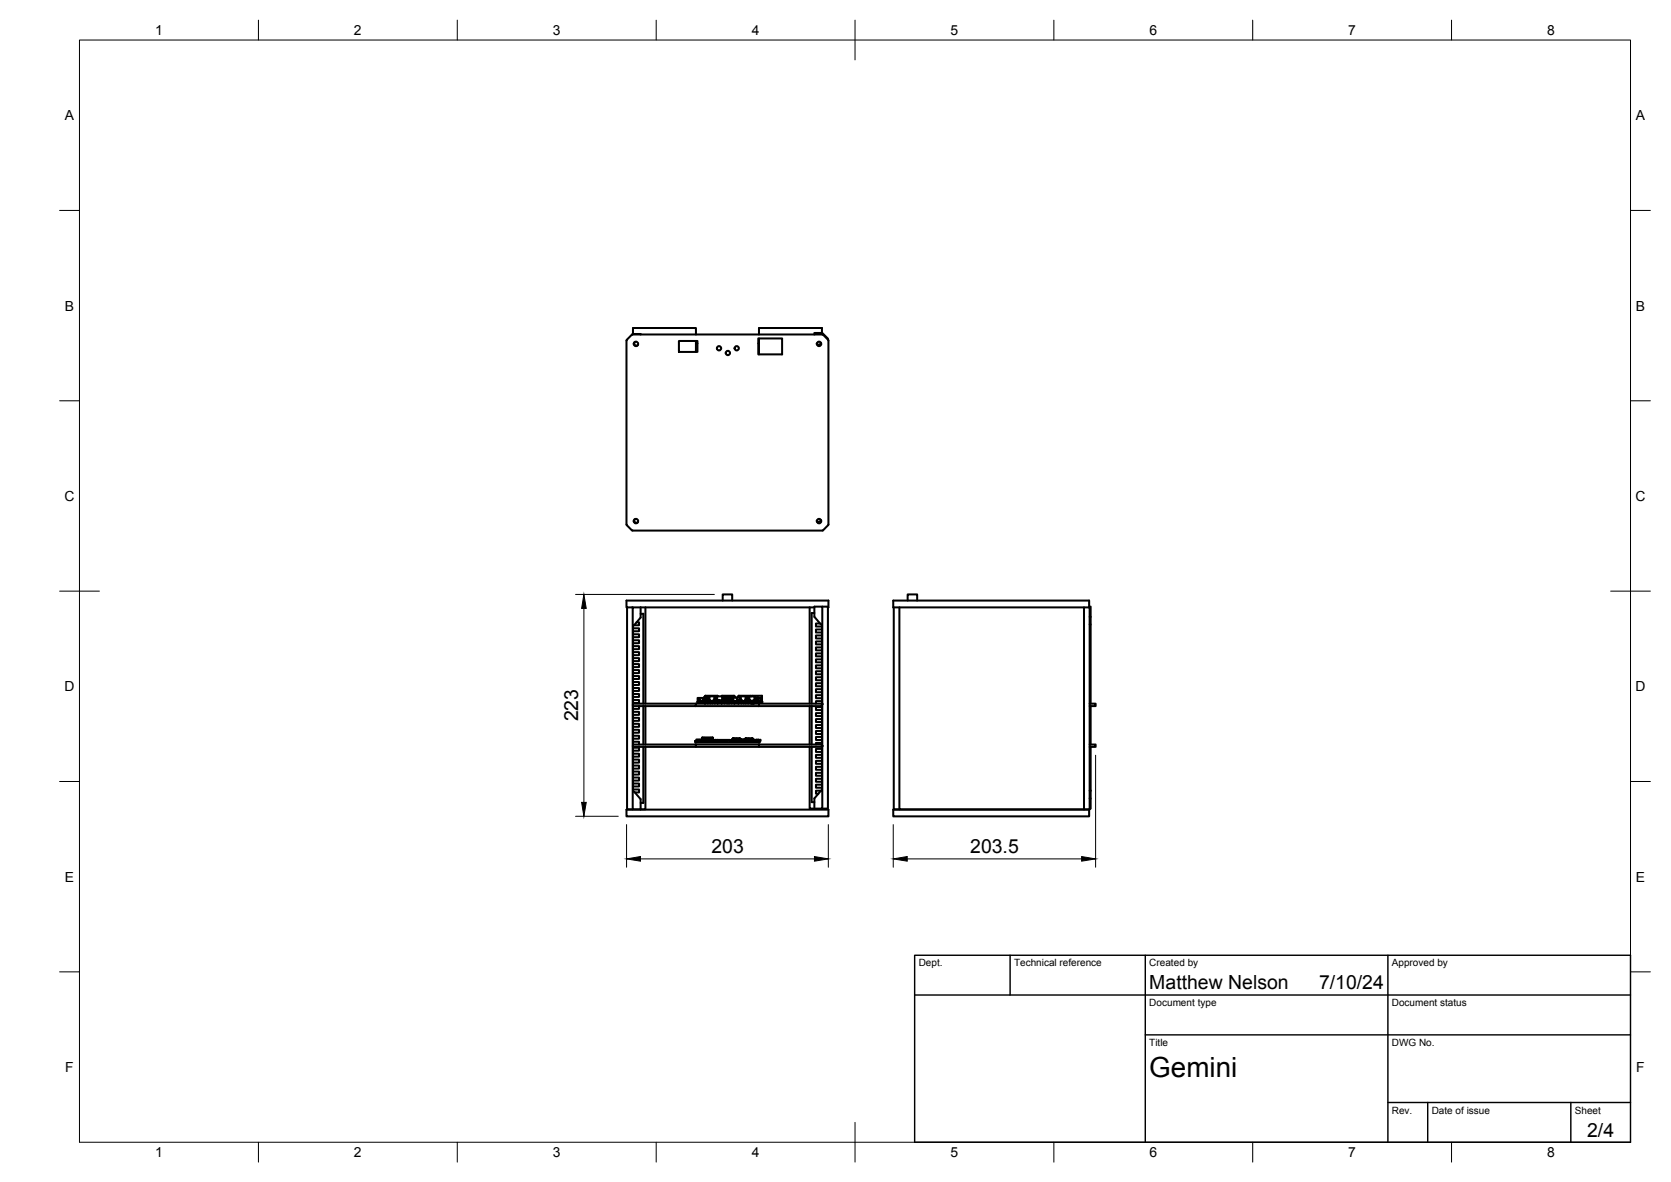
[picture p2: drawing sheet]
<svg xmlns="http://www.w3.org/2000/svg" width="420mm" height="297mm" viewBox="0 0 420 297" stroke-linecap="round" stroke-linejoin="round" font-family="sans-serif">
<defs><g id="words">
<text font-size="7" x="289" y="270.6">Gemini</text>
<g font-size="4.9">
<text x="145.4" y="181.3" transform="rotate(-90 145.4 181.3)">223</text>
<text x="178.9" y="214.4">203</text>
<text x="243.9" y="214.4">203.5</text>
<text x="289" y="248.5">Matthew Nelson</text>
<text x="331.7" y="248.5">7/10/24</text>
<text x="399.1" y="285.7">2/4</text>
</g>
<g font-size="3.5">
<text x="39" y="8.8">1</text>
<text x="89" y="8.8">2</text>
<text x="139" y="8.8">3</text>
<text x="189" y="8.8">4</text>
<text x="239" y="8.8">5</text>
<text x="289" y="8.8">6</text>
<text x="339" y="8.8">7</text>
<text x="389" y="8.8">8</text>
<text x="16.3" y="30.2">A</text>
<text x="411.3" y="30.2">A</text>
<text x="16.3" y="78">B</text>
<text x="411.3" y="78">B</text>
<text x="16.2" y="125.9">C</text>
<text x="411.2" y="125.9">C</text>
<text x="16.2" y="173.7">D</text>
<text x="411.2" y="173.7">D</text>
<text x="16.3" y="221.6">E</text>
<text x="411.3" y="221.6">E</text>
<text x="16.4" y="269.4">F</text>
<text x="411.4" y="269.4">F</text>
<text x="39" y="290.8">1</text>
<text x="89" y="290.8">2</text>
<text x="139" y="290.8">3</text>
<text x="189" y="290.8">4</text>
<text x="239" y="290.8">5</text>
<text x="289" y="290.8">6</text>
<text x="339" y="290.8">7</text>
<text x="389" y="290.8">8</text>
</g>
<g font-size="2.5">
<text x="231" y="242.9">Dept.</text>
<text x="255" y="242.9">Technical reference</text>
<text x="289" y="242.9">Created by</text>
<text x="350" y="242.9">Approved by</text>
<text x="289" y="252.8">Document type</text>
<text x="350" y="252.8">Document status</text>
<text x="289" y="262.9">Title</text>
<text x="350" y="262.9">DWG No.</text>
<text x="350" y="279.9">Rev.</text>
<text x="360" y="279.9">Date of issue</text>
<text x="396" y="279.9">Sheet</text>
</g>
</g></defs>
<!-- layer: Visible -->
<g fill="none" stroke="#000" stroke-width=".51">
<path d="M157.6 85.4v46.6M158.9 84.1l-1.3 1.3M159.2 83.9v-1.5h15.8v1.7M159.6 86a.56 .56 0 0 0 0 .7 .56 .56 0 0 0 .8 .1M161.1 84.1v-.2h-2l-.1 .2M170.7 85.7h4.7v2.7h-4.7zM175 86.3h.4M175 85.7v2.7M190.7 85.1h6v4h-6zM190.7 86.3h.1M190.8 85.1v4M204.8 84.1v-.4h2l1.4 1.4v.3l-1.2-1.3"/>
<path d="M206.4 86.1l-.4 .5-.6-.2M206.7 83.7v-1.3h-15.9v1.7M206.8 84.1h-47.9M206.8 84.1h.2M208.2 85.4v46.6M157.6 132l1.3 1.3M158.9 133.2l47.9 .1M159.6 130.5a.56 .56 0 0 0 0 .7 .56 .56 0 0 0 .8 .1M206.4 130.6l-.4 .5-.6-.2M207 133.2l-.2 .1M208.2 132l-1.2 1.3M157.7 152.6v50.8h1.4"/>
<path d="M159.1 152.6h-1.6v-1.7h50.8v1.7h-.1M159.2 157.9h1.5v.7h-1.5M159.2 159.4h1.5v.7h-1.5M160.1 156.4h.6v.7h-1.3M161.1 154.2h.7v22.6M161.1 152.6v2.6l-1.7 1.9h-.2v19.7M161.1 152.6h-2v50.8h2M161.1 152.6h43.7M162.3 152.6v24.2M181.7 150.9v-1.5h2.4v1.5M203.6 152.6v24.2M204.8 154.1h-.7v22.7"/>
<path d="M204.8 152.4h2v50.8h-2v-2.6l1.6-1.9h.3v-41.8h-.3l-1.6-1.9zM206.2 156.7h-1v.7h1.5M206.7 159.7h-1.5v.8h1.5M206.7 158.2h-1.5v.7h1.5M206.8 152.4h1.4v50.8h-1.4M224.7 152.6v50.8h1.4M226.1 152.6v50.8h46.5M228.2 150.9v-1.5h2.4v1.5M272.6 152.6v50.8h1.4v-50.8h-49.4v-1.7h49.3v1.7M273.9 152.4h.3v2.6h-.2M274.2 155v1.9h-.2M274.2 156.9v19.9"/>
<path d="M159.2 160.9h1.5v.7h-1.5M159.2 162.4h1.5v.7h-1.5M159.2 163.9h1.5v.7h-1.5M159.2 165.4h1.5v.7h-1.5M159.2 166.9h1.5v.7h-1.5M159.2 168.4h1.5v.7h-1.5M159.2 169.9h1.5v.7h-1.5M159.2 171.4h1.5v.7h-1.5M159.2 172.9h1.5v.7h-1.5M159.2 174.4h1.5v.7h-1.5M159.2 175.9h1.5v.7h-1.5M159.2 178.9h1.5v.7h-1.5"/>
<path d="M159.2 177.4v9.7M160.7 177.4v.7h-1.5M161.8 177.4v9.7M162.3 177.4v9.7M175 176.8v.6h-15.8v-.6h31.6M175 177.4h15.8M175.4 176.4h.1M175.4 176.4v.1M175.4 176.4h.4M175.5 176.4v.1M175.6 176.4v.1M175.6 176.4h.1"/>
<path d="M175.7 176.4v.1M175.8 176.4v.1M175.8 176.4h.2M175.8 176.1l.2 .2M175.8 176.3v.1M175.8 176.1h.2M175.9 175.8l-.1 .3M175.9 175.8h.1M175.9 176.4h.1M175.9 176.4h.1l-.1 .1M176 176.4l.1-.1-.1 .2M176 175.8v.5"/>
<path d="M176.1 176.3h.1M176.1 176.4l14.9 .1-.1-.1M176.1 176.5h14.8M176.2 176.4h.1M176.3 176.3h.8l-.7-.1-.1 .2M176.6 176.4h.1M176.7 175.9l1 .1M176.8 175.8v.1M176.8 176.6h.1M176.8 176.6h.2M176.8 176.3l-.5 .1M176.8 176.5v.1"/>
<path d="M177 176.3v.1M177 176.5v.1M177 176.6h-.1M177.1 176.3h.1M177.2 176.5l.1 .2M177.2 175l-.2 .4M177.2 176.7h.1M177.2 176.3h.1M177.2 176.3h.4M177.3 176.3h.1M177.3 176.5v.2M177.3 176.3h.3z"/>
<path d="M177.4 174.8l3.1 .2M177.4 174.8l-.2 .2M177.5 175.4l.2 .2M177.5 175.4h.1M177.6 175.5h.1M177.5 176.2l-.3 .1M177.6 176.2h.1M177.6 175.4h-2.2v1M177.6 175.8v.1zM177.6 175.9h.1M177.6 176.2v.1M177.6 175.4l.1 .6"/>
<path d="M177.6 176.3h.1M177.6 176.3l-.5 .1M177.6 176.3l.1 .1M177.7 175.7l-1 .1M177.7 176v.3M177.7 175.9h.2M177.7 175.5v.1M177.9 176.2v.2l-.2-.1M177.9 175.9v-.7h.2v.7M177.9 176.2v.2M177.9 175.5h.2M177.9 176.1v.1"/>
<path d="M177.9 175.9v.2M177.9 175.8l.2-.1v.4M177.9 175.7v.4M177.9 176.5l.1 .3 .1-.3M178.1 175.7v.1M178.1 176.1l.1 .1M178.3 176.3l.2 .1M178.3 176.2h-.3v.2M178.4 176.3h.3M178.4 175.9h-.3v.2M178.4 175.9h.1M178.4 175.1h-.9v.3"/>
<path d="M178.4 175v.9M178.4 176.1h.1M178.4 175h1.2M178.4 176h.1M178.4 175.9v.1M178.4 175h.1M178.5 176.5l.1 .3 .1-.3M178.7 176.2l.1 .2M178.7 176.2h.1M178.7 176.2v.2M178.8 176.2l-.4-.1v.2M178.8 176.2h.3"/>
<path d="M178.8 176.2h.1M178.9 176.2h.2M179 176.5l.1 .3 .1-.3M179.2 176.2h-.5v.2h.5M179.2 176.2l-.1 .2M179.2 176.2h.1M179.2 176.3h.3M179.2 176.2v.2M179.5 176.1l-.8 .1M179.6 175v.9M179.6 175.9v.1M179.6 175.9l.1 .1"/>
<path d="M179.6 175.1h.6v.8l-.4 .1v-.3h-.2l.1 .3M179.6 175.2h.3l-.1 .7M179.6 175.9h.1M179.6 175.5h.3M179.6 175.8h.1M179.7 176.5v.3l.1-.3M179.7 175.9h-.1M179.7 176h-.2v.4h-.3M179.7 176.4h.4M179.7 176h.4M179.8 175.7v.1M180 176h.3v.4h.3"/>
<path d="M180.3 176h.3M180.3 175.9h.1M180.3 175v.9M180.3 175h1.2l.1 .9M180.3 175.9l.1 .1M180.4 175h-.1M180.4 176.5l.1 .2M180.4 176.7h.1M180.5 175h.1M180.5 176.5v.2M180.6 176h.2v.4M180.8 176.3h.3"/>
<path d="M180.8 176.2h.4M180.9 176.4h.2M180.9 176.3v.1M181.1 176.2h.5v.2h-.5zM181.1 176.2v.2M181.1 176.2h.1M181.1 176.2h.4zM181.2 176.2h.1M181.3 176.2h.2M181.4 176.5l.1 .2M181.4 175l.2-.2h3l.3 .5M181.4 176.7h.1"/>
<path d="M181.5 176.2h.1M181.5 176.5v.2M181.6 175h.1M181.6 175.9v.1M181.6 176.2h.1M181.6 175.9h.1M181.6 176.1l-.4 .1M181.6 176.1h.1M181.6 176.1l.1 .3M181.6 176.2l-.1 .2M181.6 176.3h.1M181.9 176.4h.1"/>
<path d="M182.1 175.5h.2M182.1 175.9v-.7h.2v.7M182.1 176.5l.1 .3 .1-.3M182.1 176.2l-.1 .1-.1-.2v.2h-.2v-.4h2.5v.5h-.2M182.1 176.3l-.2 .1M182.1 176.2h.1M182.2 176.2h.5v.2h-.5zM182.2 176.2v.2M182.2 176.2h.1M182.2 176.2l-.1 .2M182.2 176.2h.2M182.2 176.2h.4z"/>
<path d="M182.3 175.7v.1M182.3 175.9h.1M182.4 176.2h.1M182.5 176.2h.1M182.6 176.2h.1M182.7 176.2h.1M182.7 175.5h.2M182.7 176.3l.1 .1M182.7 176.2l.2 .1M182.7 176.2l-.1 .2M182.7 176.2v.2M182.7 175.7v.2l-.6-.1"/>
<path d="M182.7 175.9v-.7h.2v.7M182.7 176.5l.1 .3 .1-.3M182.9 176.2h.1M182.9 176.2v.2M182.9 175.7v.1M182.9 176.2h.5v.2h-.5zM182.9 176.2l.1 .2M183 176.2h.3zM183 176.2h.1M183.1 176.2h.1M183.2 176.2h.1M183.2 175.5h.2"/>
<path d="M183.2 175.7v.2l-.5-.1M183.2 176.5l.1 .3 .1-.3M183.3 176.2h.1M183.4 175.7h.1M183.4 176.2h.1M183.4 175.7v-.5h-.2v.7M183.4 176.3l.1-.2 .1 .2 .1-.2v.2l.1-.2 .1 .2 .1-.2 .2 .2M183.4 176.2v.2h.5M183.4 176.2l-.1 .2M183.5 175.7l-.1 .2M183.5 175.7l-.1 .1M183.8 175.5h.3"/>
<path d="M183.9 175.7v.2l-.7-.1M183.9 175.8l.1-.1v.2h.4M183.9 175.9l-.1-.7h.3l-.1 .7M183.9 176.5v.3l.1-.3M184 175.7v.1M184 175.9h.1M184.2 176.2h1.2M184.4 175.4l-.1 .7h1.1M184.4 175.4v-.3h-2.6v.8h.3v-.2M184.4 175.4l.9-.1 .2 .8M184.6 176.5l.1 .2M184.6 176.7h.1"/>
<path d="M184.7 176.5v.2M184.7 176.4h.3M184.7 176.3v.1M185 176.3v.1M185.4 176.1v.3M185.6 176.5l.1 .2M185.6 176.7h.1M185.6 176.1v.3M185.7 176.3v.1M185.7 176.5v.2M185.7 176.2v.1M185.7 176.2h.1"/>
<path d="M186.1 176.4h.2M186.2 175.7h.1M186.2 175.9h.1M186.2 175.1h-.3v.8h.3M186.2 175v.9M186.3 175h1.2M186.3 176h-.1M186.3 175.9v.1M186.3 175h-.1M186.3 176.5l.1 .3 .1-.3M186.5 176.4h.4M186.7 176.3h-.6h1.4"/>
<path d="M186.9 176.5l.1 .3 .1-.3M187.1 176.3v.1M187.4 176.5l.1 .3 .1-.3M187.4 175.9v.1M187.5 175v.9M187.5 175.9v.1M187.5 176h.1M187.5 175.7h.2M187.5 175.1h.9M187.5 175.5h.1M187.5 175.2h.1l.1 .5M187.5 176.1v.2"/>
<path d="M187.5 175.9h.1M187.5 176.1h-1.3v.2M187.6 175.7v.4M187.6 176.4h.1M187.6 175.9h.1M187.6 176.3v.1M187.6 176.3h-.5l.3 .1M187.6 176.3h.1M187.6 176.1l-.1 .2M187.6 176.1v-.2h.5l-.1 .2M187.7 175.7l-.1 .2M187.7 175.7l-.1 .1"/>
<path d="M187.9 176.2v.2l-.3-.1M187.9 176.2v.2h.5M187.9 176.2v.2M187.9 176.2h.1M187.9 176.2h.4zM188 176.4h.3M188 175.5h.3M188 176.1v.1M188.1 175.9l-.1-.7h.3l-.1 .7M188.1 175.8l.1-.1 .1 .4M188.1 175.7l-.1 .4M188.1 176.5v.3l.1-.3"/>
<path d="M188.1 176.2h.2M188.2 175.7v.1M188.3 176.2h.1M188.3 176.1v.1M188.3 176.2h-.4M188.3 176.4h.1M188.4 176.3l1.6 .1-.3-.1M188.4 176.3h.5M188.4 176.3v.1M188.4 176.4h.1M188.4 175.9h-.2l.1 .2M188.4 175.9h.1"/>
<path d="M188.4 175v.9M188.4 176.1h.1M188.5 175h1.2M188.5 176h-.1M188.5 175.9v.1M188.5 175h-.1M188.8 176.3l-.2 .1M188.8 176.5l.1 .2M188.8 176.7h.1M188.9 176.3v.1M188.9 175l-.1-.2-3.1 .1-.1 .3h-.2v.7h.2l.1 .5h.2M188.9 176.5v.2"/>
<path d="M189.1 175v-.2h2.5v1.5h-.4M189.1 176.3h.2M189.1 176.5v.3l.1-.3M189.1 176.7h.1M189.3 176.3h.1M189.3 176.5v.2M189.4 176.3h.4M189.4 176.5l.1 .3-.2-.1M189.4 176.3h.1M189.5 176.5l.1 .3 .1-.1M189.7 176.5v.2M189.7 175v.9"/>
<path d="M189.7 175.9v.1M189.7 176h.1M189.7 175.2h.2v.7h-.3M189.7 175.9h.1M189.7 176.1h-1.3v.2M189.7 176.1h.1M189.7 176.3v.1M189.7 176.1v.2M189.8 176.1l1 .2M189.8 176.3h.1M189.9 175.2h.6v.6h-.6M189.9 175.3l.5 .1v.2l-.5 .2"/>
<path d="M190.1 176.3v.1l.6-.1M190.1 176.4v-.1l.1 .1M190.4 175.5h.1M190.7 176.2h.6h-.2M190.7 175.4v.9M190.7 176.3l-.1 .1M190.7 175.5h.6M190.7 176h.6M190.7 176.3v.1M190.7 175.3h.1M190.7 175.3h.6M190.8 176.2v.2"/>
<path d="M190.8 176.4h.1M190.8 176.8h15.9v.6h-15.9zM191 176.4h.2l-.2 .1M191.1 176.2h-.1M191.2 176.4v.1M191.2 176.2v.1M191.2 176.3v.1M191.2 176.4h.1M191.3 176.4v.1M191.3 175.3h.1M191.3 175.4v.9M191.4 176.4v.1"/>
<path d="M191.4 176.3h.1M191.5 176.3v.2M191.5 176.4v.1M191.6 176.4l.1 .1zM191.7 176.4v.1M203.6 177.4v9.7M204.1 177.4v9.7M206.7 179.2h-1.5v.7h1.5M206.7 177.7h-1.5v.7h1.5M206.7 176.2h-1.5v.6M206.7 174.7h-1.5v.8h1.5M206.7 173.2h-1.5v.8h1.5"/>
<path d="M206.7 171.7h-1.5v.8h1.5M206.7 170.2h-1.5v.7h1.5M206.7 168.7h-1.5v.7h1.5M206.7 167.2h-1.5v.7h1.5M206.7 165.7h-1.5v.7h1.5M206.7 164.2h-1.5v.7h1.5M206.7 162.7h-1.5v.7h1.5M206.7 161.2h-1.5v.7h1.5M274 176.8h1.5v.6h-1.5M274.2 177.4v9.7M159.2 187.7v11.2h.2l1.7 1.9v2.6M159.2 180.4h1.5v.8h-1.5"/>
<path d="M159.2 181.9h1.5v.8h-1.5M159.2 183.4h1.5v.7h-1.5M159.2 184.9h1.5v.7h-1.5M159.2 186.4h1.5v.7M159.2 187.9h1.5v.7h-1.5M159.2 189.4h1.5v.7h-1.5M159.2 190.9h1.5v.8h-1.5M159.2 192.4h1.5v.8h-1.5M159.2 193.9h1.5v.8h-1.5M159.2 195.4h1.5v.8h-1.5M159.2 196.9h1.5v.7h-1.5M159.2 198.4h1.5v.7h-1.1"/>
<path d="M161.8 187.7v14.1h-.7M162.3 187.7v15.7h-1.2M175 187.1v.6h-15.8v-.6h31.6M175 187.7h15.8M175 186.2h.1M175.3 186.1l.1 .1M175.3 186.1h.1M175.4 186v.2M175.4 186.1h.1M175.4 186.2h.6M175.4 186.2h.2M175.4 186.2h.1"/>
<path d="M175.7 186.2h.1M175.7 186.1v.1M175.7 186v.1M175.8 186.1h.1M175.8 186l.5 .1M175.8 186h-.1M176.1 186.2h.1M176.1 186.1h.3M176.4 186.1l.2-.2 .1 .3M176.5 186.2h.1M176.5 185.8h-1.4v.3M176.5 185.8l.3 .3"/>
<path d="M176.5 185.5l2.7-.2 .1 .2M176.5 185.8v.4M176.5 185.5v.3M176.6 185.8h.1M176.6 185.5v.3M176.6 185.8l.2 .2M176.6 186.1h.3M176.6 185.4h2.6M176.6 185.4v.1M176.7 186.1v.1M176.8 186.1h.1M176.8 186h2.1"/>
<path d="M177 186.1h-.4M177 185.4h.1M177 186.1l-.3 .1M177 185.7h.1M177 185.7l-.1-.1h2l-.1 .1M177 185.5h.2M177.1 186.1h-.1M177.1 185.7h.1M177.1 186.2h.1M177.2 185.7h.1M177.2 186.1v.1M177.2 185.4h.1"/>
<path d="M177.2 186.1h.1M177.3 185.7h.1M177.3 186h.2M177.3 186h.1M177.3 186.1h.1M177.4 185.7h.1M177.4 186.2h.1M177.5 185.7h.1M177.5 186.1l-.1 .1M177.5 186.1v.1M177.5 186.1h.1M177.6 185.7h.1"/>
<path d="M177.6 186.2h.1M177.7 185.7h.1M177.7 186.1v.1M177.7 186.1h.1M177.8 185.7h.1M177.8 186.1h.1M177.9 185.7h.1M178 186.1l-.1 .1M178 185.7h.1M178 186.1v.1M178.1 185.7h.1M178.1 186.1v.1"/>
<path d="M178.2 185.7h.1M178.2 186.1v.1M178.3 185.7h.1M178.3 186.1h.1M178.3 186h.2M178.3 186h.1M178.3 186.1v.1M178.4 185.7h.1M178.4 186.1v.1M178.5 185.7h.1M178.5 186.1h.1M178.5 185.4h.1"/>
<path d="M178.5 186.1v.1M178.6 185.7h.1M178.6 185.4h.1M178.6 185.5h.2M178.6 186.1v.1M178.7 185.7h.1M178.7 186.1h.1M178.7 186.1v.1M178.8 186.1v.1M178.8 185.6h.1M178.8 185.4h.1M178.8 186.1h.2"/>
<path d="M178.8 185.7h.1M179 186.1h-.1M179.2 185.4v.1M179.2 185.9l-.1 .3M179.2 185.8l-.3 .2M179.2 185.5v.3M179.2 186.1h-2.3M179.2 186v.2M179.2 185.9l-.2 .3M179.3 185.5l-.1 .4M179.3 185.8v.1M179.3 186.1l.2 .1"/>
<path d="M179.4 186.1v.1M179.5 186.1v.1M179.6 186.2h.1M179.7 186.2h.1M179.7 186.1l-.2 .1M179.7 186.1l.1 .1M179.7 186.1v.1M179.8 186.2h.1M179.9 185.9h-.2v.2M179.9 186.2v-.3h.5v.3M179.9 186.1v.1M180 186.2h.3"/>
<path d="M180 186.2h.1M180.4 185.9h3v.3M180.5 186.1l-.1 .1M180.5 186.2h.1M180.7 186.2h.1M181.1 186.1l-.1 .1M181.3 186.2h.1M181.3 186.1l-.2 .1M181.3 186.1l.2 .1M181.3 186.1v.1M181.5 186.2h.1M181.6 186.2h.2"/>
<path d="M181.9 186.2h.1M182.1 186.2h.2M182.3 186.2h.1M182.3 186.1l.1 .1M182.5 186.2h.1M182.7 186.2h.1M182.8 186.2h.1M183.6 186.1l.1 .1M183.6 186.1l.2 .1M183.6 186.1v.1M183.7 186.1v.1M183.8 186.2h.1"/>
<path d="M184.1 185.9v.3M184.2 185.9l.1-.2v.2M184.2 185.9v.3M184.2 185.9h.1M184.2 185.9l.2 .2h-.2M184.3 185.9v.1M184.3 186.1h.1M184.3 185.9h.1M184.3 186l.2 .2M184.3 185.7h1.6M184.3 185.6v.1M184.3 185.6h1.6"/>
<path d="M184.3 185.6h.1M184.3 185.6l-.1 .1M184.4 185.6v.1M184.4 186.1h.1M184.5 186.1h.1M184.5 186.2h-9.7v.4h16.3v-.4M184.5 186.2h.1M184.5 186.1h.6M184.5 186.1v.1M184.5 186.2h.6M184.5 186.1h.2M184.7 185.8l.1 .1"/>
<path d="M184.7 185.8h.1M184.8 185.8v.1M184.8 185.8h.1M184.9 185.8h-.1M184.9 185.8v.1M184.9 185.8l.1 .1M184.9 185.8h.1M185 185.8h.1M185 185.6l.1 .1M185 185.7h.1M185.1 185.8v.1M185.1 185.8l.1 .1"/>
<path d="M185.1 185.8h.1M185.1 186.1v.1M185.1 186.2h.1M185.1 186.1h.7M185.1 186.2h.7M185.2 185.8h.1M185.3 185.6l-.2 .1M185.3 185.7h.1M185.3 185.8v.1M185.3 185.8l.1 .1M185.3 185.8h.1M185.4 185.8h.1"/>
<path d="M185.4 185.8v.1M185.4 185.8l-.7 .1M185.5 185.8h.1M185.5 185.7l-.8 .1M185.5 185.7l.1 .1M185.6 185.8h.1M185.6 185.8l-.1 .1M185.8 186.2h.1M185.8 186.1v.1M185.8 186.1h-.2M185.8 186.2h1.8M185.8 186.1h.1"/>
<path d="M185.9 186.1l.2 .1M185.9 185.6v.1M185.9 185.6l.2 .1M185.9 185.6h.1M186 185.9h.1M186 186l-.2 .1M186 186l-.2 .2M186.1 185.7l-.1 .2M186.1 185.7h.1M186.1 185.9h.1M186.1 185.9l-.1 .1M186.1 185.7v.2"/>
<path d="M186.1 185.8h1.1v.4M186.5 186.2h.2M186.7 186h.3v.2h-.3zM187 186.1v.1M187.2 186.2v-.4v.4M187.3 185.9l.1-.2v.2M187.3 185.9h.1M187.4 185.9h.1M187.4 185.9l.1 .2-.2 .1M187.4 185.9l.1 .1M187.5 185.9h.1M187.5 186l.1 .1"/>
<path d="M187.5 186.1h.1M187.5 185.7h1.6M187.5 185.6v.1M187.5 185.6h1.6M187.5 185.6h.1M187.5 185.6l-.1 .1M187.6 186.1l.1 .1M187.6 186.1h.1M187.6 186.2h.1M187.6 186.1h.7M187.7 186.1v.1M187.7 186.2h.6"/>
<path d="M187.7 186.1h.2M187.7 186.1h.1M187.9 185.8h.8M187.9 185.8v.1M187.9 185.8h.1M188 185.8v.1M188 185.8h.1M188.1 185.8h.1M188.1 185.8v.1M188.1 185.8l.1 .1M188.2 185.8h.1M188.2 185.6v.1"/>
<path d="M188.2 185.7h.1M188.2 185.8v.1M188.2 185.8l.1 .1M188.3 186.1v.1M188.3 186.2h.1M188.3 186.1h.6M188.3 186.2h.6M188.3 185.8h.1M188.4 185.6l-.2 .1M188.4 185.8v.1M188.4 185.8l.1 .1M188.4 185.8h.1"/>
<path d="M188.4 185.7h.1M188.5 185.8h.1M188.6 185.8h.1M188.6 185.8v.1M188.6 185.8l.1 .1M188.7 185.8h.1M188.7 185.8l-.8 .1M188.9 186.2h.1M188.9 186.2h2.2M188.9 186.1v.1M188.9 186.1h-.2M189 186.1h-.1"/>
<path d="M189.1 186.1h.2M189.1 185.6v.1M189.1 185.6l.1 .1M189.1 185.6h.1M189.1 186l-.1 .1M189.1 185.9h.1M189.1 185.9l.2-.2-.2 .2M189.2 185.9h.1M189.2 185.9l.2 .2M189.2 185.9l-.3 .3M189.3 185.7h.1M189.3 186.1l.1 .1"/>
<path d="M189.3 186.1v.1M189.4 186.1l.1 .1M189.6 186.1v.1M189.9 186.1l-.4 .1M190.1 186l-.5 .2M190.1 185.9h.6h-.6v.2l.5 .1M190.2 186.2h.2M190.2 186.2h.1M190.3 185.9l.1 .3M190.3 186.1h.1M190.4 186.2h.2M190.4 186.2h-.3"/>
<path d="M190.5 186.2h.1M190.5 186.1v.1M190.6 186.2h.1M190.8 186.1l-.2 .1M190.8 187.1h15.9v.6h-15.9zM191.1 186h-.6v.1h.6M191.1 185.9h.1v.3h-.1M191.1 185.9v.3M203.6 187.7v15.5h1.2M204.1 187.7v13.9h.7M206.4 198.7h-1.2v.8h.6M206.7 197.2h-1.5v.8h1.5"/>
<path d="M206.7 195.7h-1.5v.8h1.5M206.7 194.2h-1.5v.8h1.5M206.7 192.7h-1.5v.7h1.5M206.7 191.2h-1.5v.7h1.5M206.7 189.7h-1.5v.7h1.5M206.7 188.2h-1.5v.8h1.5M206.7 186.7h-1.5v.4M206.7 185.2h-1.5v.8h1.5M206.7 183.7h-1.5v.8h1.5M206.7 182.2h-1.5v.8h1.5M206.7 180.7h-1.5v.7h1.5M274 187.1h1.5v.6h-1.5"/>
<path d="M274 198.7h.2M274.2 198.7v4.5h-.2M274.2 187.7v11M157.5 203.5h50.8v1.7h-50.8zM224.6 203.5h49.3v1.7h-49.3zM274 200.6h.2"/>
<circle cx="159.9" cy="86.4" r=".56"/>
<circle cx="180.8" cy="87.5" r=".54"/>
<circle cx="183" cy="88.7" r=".54"/>
<circle cx="185.2" cy="87.5" r=".54"/>
<circle cx="205.9" cy="86.4" r=".56"/>
<circle cx="159.9" cy="131" r=".56"/>
<circle cx="205.9" cy="131" r=".56"/>
</g>
<g fill="#000">
<circle cx="177.2" cy="176.3" r=".25"/>
<circle cx="177.5" cy="175.5" r=".25"/>
<circle cx="177.6" cy="175.8" r=".25"/>
<circle cx="177.6" cy="176.3" r=".25"/>
<circle cx="177.6" cy="175.9" r=".25"/>
<circle cx="177.7" cy="176" r=".25"/>
<circle cx="177.9" cy="175.9" r=".25"/>
<circle cx="177.9" cy="176.4" r=".25"/>
<circle cx="178.1" cy="175.9" r=".25"/>
<circle cx="178.1" cy="176.2" r=".25"/>
<circle cx="178.2" cy="176.2" r=".25"/>
<circle cx="178.5" cy="176.4" r=".25"/>
<circle cx="178.7" cy="176.3" r=".25"/>
<circle cx="178.8" cy="176.4" r=".25"/>
<circle cx="178.9" cy="176.2" r=".25"/>
<circle cx="179" cy="176.2" r=".25"/>
<circle cx="179" cy="176.4" r=".25"/>
<circle cx="179.1" cy="176.2" r=".25"/>
<circle cx="179.1" cy="176.4" r=".25"/>
<circle cx="179.5" cy="176.4" r=".25"/>
<circle cx="179.5" cy="176" r=".25"/>
<circle cx="179.7" cy="175.9" r=".25"/>
<circle cx="179.7" cy="176" r=".25"/>
<circle cx="179.7" cy="176.4" r=".25"/>
<circle cx="179.8" cy="175.9" r=".25"/>
<circle cx="179.8" cy="176.4" r=".25"/>
<circle cx="180" cy="176.4" r=".25"/>
<circle cx="180" cy="176" r=".25"/>
<circle cx="180.1" cy="176.4" r=".25"/>
<circle cx="180.1" cy="176" r=".25"/>
<circle cx="180.3" cy="176" r=".25"/>
<circle cx="180.3" cy="176.4" r=".25"/>
<circle cx="180.4" cy="176.4" r=".25"/>
<circle cx="180.5" cy="176.4" r=".25"/>
<circle cx="180.6" cy="176" r=".25"/>
<circle cx="180.6" cy="176.4" r=".25"/>
<circle cx="180.8" cy="176" r=".25"/>
<circle cx="180.8" cy="176.4" r=".25"/>
<circle cx="181" cy="176.4" r=".25"/>
<circle cx="181.1" cy="176.4" r=".25"/>
<circle cx="181.2" cy="176.2" r=".25"/>
<circle cx="181.3" cy="176.2" r=".25"/>
<circle cx="181.4" cy="176.2" r=".25"/>
<circle cx="181.4" cy="176.4" r=".25"/>
<circle cx="181.5" cy="176.4" r=".25"/>
<circle cx="181.7" cy="176.3" r=".25"/>
<circle cx="181.9" cy="176.4" r=".25"/>
<circle cx="182.1" cy="175.9" r=".25"/>
<circle cx="182.2" cy="176.4" r=".25"/>
<circle cx="182.3" cy="175.9" r=".25"/>
<circle cx="182.3" cy="176.2" r=".25"/>
<circle cx="182.3" cy="176.4" r=".25"/>
<circle cx="182.4" cy="176.2" r=".25"/>
<circle cx="182.4" cy="176.4" r=".25"/>
<circle cx="182.5" cy="176.4" r=".25"/>
<circle cx="182.5" cy="176.2" r=".25"/>
<circle cx="182.6" cy="176.4" r=".25"/>
<circle cx="182.7" cy="175.9" r=".25"/>
<circle cx="182.9" cy="175.9" r=".25"/>
<circle cx="183" cy="176.4" r=".25"/>
<circle cx="183" cy="176.2" r=".25"/>
<circle cx="183.1" cy="176.4" r=".25"/>
<circle cx="183.1" cy="176.2" r=".25"/>
<circle cx="183.2" cy="176.2" r=".25"/>
<circle cx="183.2" cy="176.4" r=".25"/>
<circle cx="183.2" cy="175.9" r=".25"/>
<circle cx="183.3" cy="176.4" r=".25"/>
<circle cx="183.4" cy="175.9" r=".25"/>
<circle cx="183.9" cy="175.9" r=".25"/>
<circle cx="186.1" cy="176.3" r=".25"/>
<circle cx="186.3" cy="176.4" r=".25"/>
<circle cx="186.5" cy="176.4" r=".25"/>
<circle cx="186.7" cy="176.3" r=".25"/>
<circle cx="186.9" cy="176.4" r=".25"/>
<circle cx="187.1" cy="176.3" r=".25"/>
<circle cx="187.1" cy="176.4" r=".25"/>
<circle cx="187.4" cy="176" r=".25"/>
<circle cx="187.4" cy="176.4" r=".25"/>
<circle cx="187.6" cy="176.3" r=".25"/>
<circle cx="187.9" cy="176.2" r=".25"/>
<circle cx="187.9" cy="176.4" r=".25"/>
<circle cx="188" cy="176.2" r=".25"/>
<circle cx="188" cy="176.4" r=".25"/>
<circle cx="188.1" cy="176.4" r=".25"/>
<circle cx="188.1" cy="175.9" r=".25"/>
<circle cx="188.1" cy="176.2" r=".25"/>
<circle cx="188.2" cy="176.2" r=".25"/>
<circle cx="188.2" cy="175.9" r=".25"/>
<circle cx="188.2" cy="176.4" r=".25"/>
<circle cx="188.3" cy="176.2" r=".25"/>
<circle cx="188.3" cy="176.4" r=".25"/>
<circle cx="188.3" cy="176.3" r=".25"/>
<circle cx="188.4" cy="176.2" r=".25"/>
<circle cx="188.8" cy="176.1" r=".25"/>
<circle cx="188.9" cy="176.3" r=".25"/>
<circle cx="189.3" cy="176.3" r=".25"/>
<circle cx="189.8" cy="176.3" r=".25"/>
<circle cx="190.6" cy="176.4" r=".25"/>
<circle cx="191.4" cy="176.3" r=".25"/>
<circle cx="206.7" cy="176.9" r=".25"/>
<circle cx="175.4" cy="186.1" r=".25"/>
<circle cx="175.4" cy="186.2" r=".25"/>
<circle cx="176.9" cy="186.2" r=".25"/>
<circle cx="177" cy="186.2" r=".25"/>
<circle cx="178.8" cy="186.2" r=".25"/>
<circle cx="178.9" cy="186.2" r=".25"/>
<circle cx="179.3" cy="186.2" r=".25"/>
<circle cx="184.2" cy="186.1" r=".25"/>
<circle cx="184.2" cy="186.2" r=".25"/>
<circle cx="184.2" cy="185.7" r=".25"/>
<circle cx="184.2" cy="185.9" r=".25"/>
<circle cx="184.3" cy="185.9" r=".25"/>
<circle cx="184.3" cy="185.7" r=".25"/>
<circle cx="184.3" cy="185.6" r=".25"/>
<circle cx="184.4" cy="186.1" r=".25"/>
<circle cx="184.5" cy="186.1" r=".25"/>
<circle cx="184.5" cy="186.2" r=".25"/>
<circle cx="184.8" cy="185.9" r=".25"/>
<circle cx="184.9" cy="185.9" r=".25"/>
<circle cx="185" cy="185.9" r=".25"/>
<circle cx="185.1" cy="185.9" r=".25"/>
<circle cx="185.1" cy="186.1" r=".25"/>
<circle cx="185.2" cy="185.9" r=".25"/>
<circle cx="185.3" cy="185.9" r=".25"/>
<circle cx="185.4" cy="185.9" r=".25"/>
<circle cx="185.8" cy="186.1" r=".25"/>
<circle cx="185.8" cy="186.2" r=".25"/>
<circle cx="185.9" cy="185.6" r=".25"/>
<circle cx="185.9" cy="185.7" r=".25"/>
<circle cx="186" cy="185.7" r=".25"/>
<circle cx="186" cy="185.9" r=".25"/>
<circle cx="186.1" cy="185.7" r=".25"/>
<circle cx="186.1" cy="185.9" r=".25"/>
<circle cx="186.1" cy="186.1" r=".25"/>
<circle cx="186.1" cy="186.2" r=".25"/>
<circle cx="187.3" cy="186.2" r=".25"/>
<circle cx="187.3" cy="186.1" r=".25"/>
<circle cx="187.3" cy="185.7" r=".25"/>
<circle cx="187.3" cy="185.9" r=".25"/>
<circle cx="187.4" cy="185.9" r=".25"/>
<circle cx="187.4" cy="185.7" r=".25"/>
<circle cx="187.5" cy="185.7" r=".25"/>
<circle cx="187.5" cy="185.6" r=".25"/>
<circle cx="187.7" cy="186.1" r=".25"/>
<circle cx="187.7" cy="186.2" r=".25"/>
<circle cx="187.9" cy="185.9" r=".25"/>
<circle cx="188" cy="185.9" r=".25"/>
<circle cx="188.1" cy="185.9" r=".25"/>
<circle cx="188.2" cy="185.9" r=".25"/>
<circle cx="188.3" cy="186.1" r=".25"/>
<circle cx="188.3" cy="185.9" r=".25"/>
<circle cx="188.4" cy="185.9" r=".25"/>
<circle cx="188.5" cy="185.9" r=".25"/>
<circle cx="188.6" cy="185.9" r=".25"/>
<circle cx="188.9" cy="186.1" r=".25"/>
<circle cx="188.9" cy="186.2" r=".25"/>
<circle cx="189" cy="186.1" r=".25"/>
<circle cx="189.1" cy="185.6" r=".25"/>
<circle cx="189.1" cy="185.7" r=".25"/>
<circle cx="189.1" cy="185.9" r=".25"/>
<circle cx="189.2" cy="185.7" r=".25"/>
<circle cx="189.2" cy="185.9" r=".25"/>
<circle cx="189.3" cy="186.2" r=".25"/>
<circle cx="189.3" cy="186.1" r=".25"/>
<circle cx="206.7" cy="187.5" r=".25"/>
</g>
<!-- layer: Visible Narrow -->
<path d="M176.3 186.1h.1" fill="none" stroke="#000" stroke-width=".25"/>
<!-- layer: BORDER -->
<g fill="none" stroke="#000" stroke-width=".25">
<path d="M20 10.1h390v276.9h-390zM65 5.1v5M115 5.1v5M165 5.1v5M215 5.1v10M265 5.1v5M315 5.1v5M365 5.1v5M15 52.9h5M410 52.9h5M15 100.7h5M410 100.7h5"/>
<path d="M15 148.6h10M405 148.6h10M15 196.4h5M410 196.4h5M15 244.2h5M410 244.2h5M65 287v5M115 287v5M165 287v5M215 282.1v9.9M265 287v5M315 287v5"/>
<path d="M365 287v5"/>
</g>
<!-- layer: TITLEBLOCK -->
<path d="M230 240.1h180v46.9h-180zM230 250h180M254 240.1v9.9M288 240.1v46.9M349 240.1v46.9M288 260.1h122M349 277.1h61M359 277.1v9.9M395 277.1v9.9" fill="none" stroke="#000" stroke-width=".36"/>
<!-- layer: FD_Dimensions -->
<path d="M144.7 149.4h34.9M146.8 152.9v48.7M275.5 189.8v28.1M144.7 205.1h10.7M157.5 207.2v10.7M161 215.8h43.8M208.3 207.2v10.7M224.6 207.2v10.7M228.1 215.8h43.9" fill="none" stroke="#000" stroke-width=".25"/>
<path d="M146.8 149.4l.6 3.5h-1.2zM146.2 201.6h1.2l-.6 3.5zM157.5 215.8l3.5-.5v1.1zM204.8 215.3l3.5 .5-3.5 .6zM224.6 215.8l3.5-.5v1.1zM272 215.3l3.5 .5-3.5 .6z" fill="#000" stroke="#000" stroke-width=".25"/>
<use href="#words"/>
</svg>
